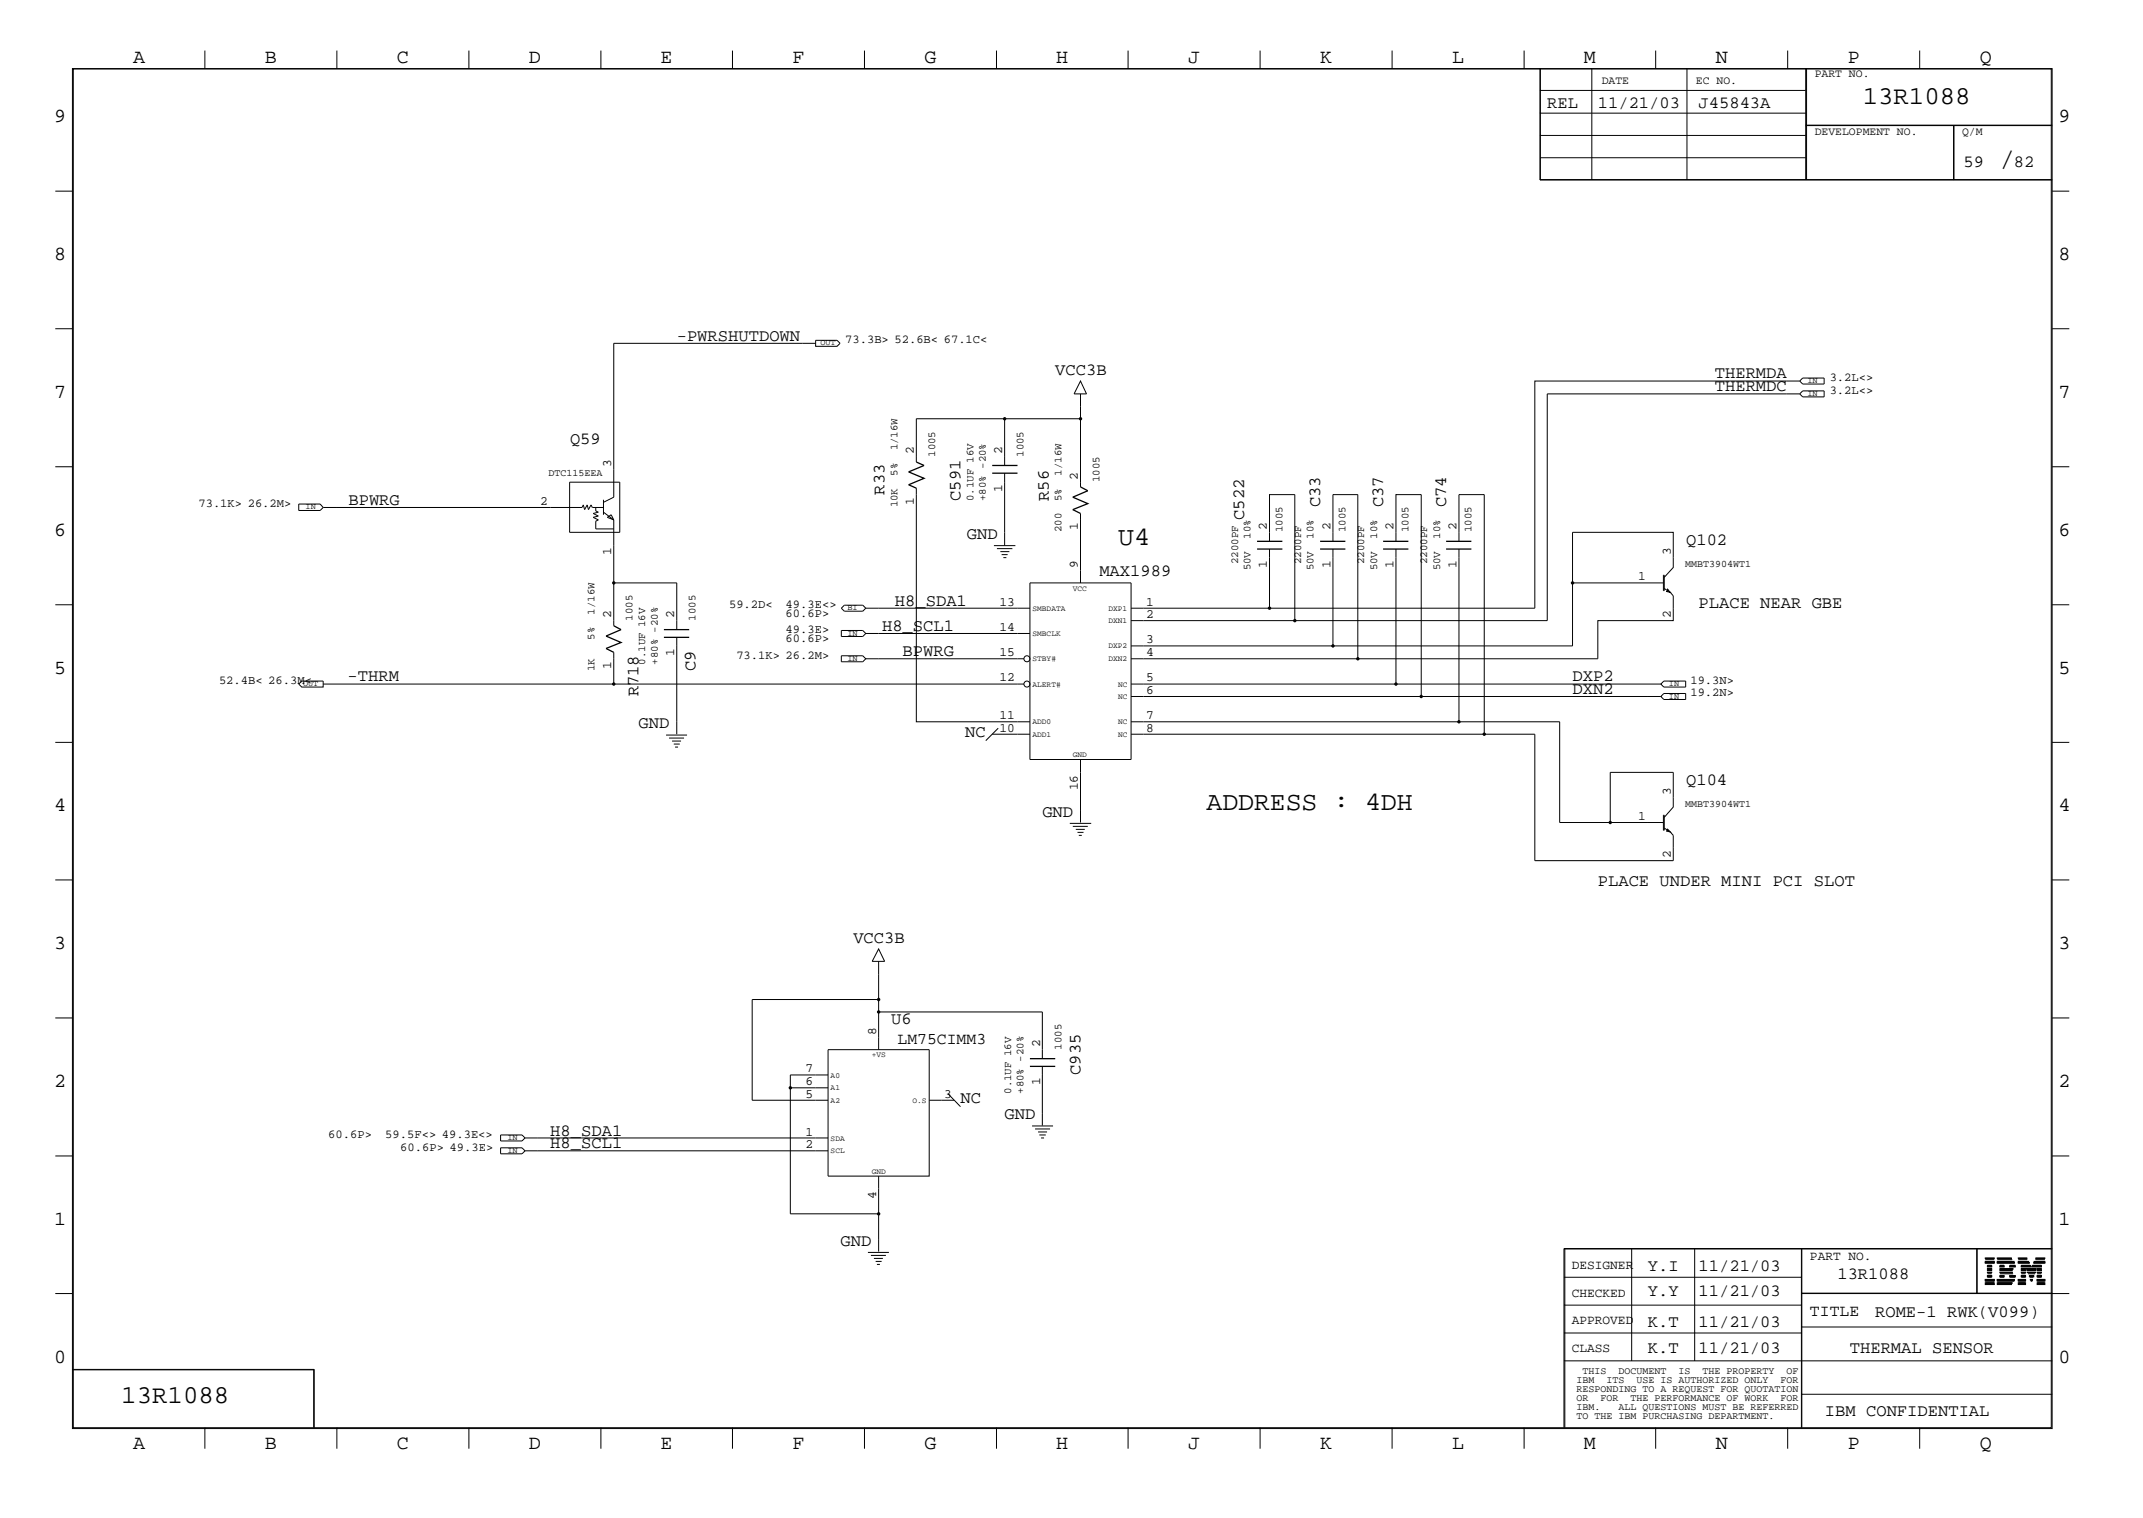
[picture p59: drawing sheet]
<svg xmlns="http://www.w3.org/2000/svg" width="423mm" height="300mm" viewBox="0 0 423 300" stroke-linecap="round" stroke-linejoin="round" font-family="sans-serif">
<defs><g id="words">
<g font-size="5.2">
<text x="395" y="32.9">/</text>
<text x="220.9" y="107.7">U4</text>
<text x="238.3" y="160">ADDRESS : 4DH</text>
</g>
<g font-size="5.1">
<text x="368" y="20.5">13R1088</text>
<text x="24" y="277.2">13R1088</text>
</g>
<g font-size="4">
<text x="26.3" y="12.5">A</text>
<text x="52.3" y="12.5">B</text>
<text x="78.4" y="12.5">C</text>
<text x="104.5" y="12.5">D</text>
<text x="130.5" y="12.5">E</text>
<text x="156.5" y="12.5">F</text>
<text x="182.6" y="12.5">G</text>
<text x="208.6" y="12.5">H</text>
<text x="234.7" y="12.5">J</text>
<text x="260.8" y="12.5">K</text>
<text x="286.9" y="12.5">L</text>
<text x="312.8" y="12.5">M</text>
<text x="338.9" y="12.5">N</text>
<text x="365" y="12.5">P</text>
<text x="391.1" y="12.5">Q</text>
<text x="10.7" y="24.1">9</text>
<text x="406.7" y="24.1">9</text>
<text x="10.7" y="51.4">8</text>
<text x="406.7" y="51.4">8</text>
<text x="10.7" y="78.6">7</text>
<text x="406.7" y="78.6">7</text>
<text x="10.7" y="105.8">6</text>
<text x="406.7" y="105.8">6</text>
<text x="10.7" y="133.1">5</text>
<text x="406.7" y="133.1">5</text>
<text x="10.7" y="160.2">4</text>
<text x="406.7" y="160.2">4</text>
<text x="10.7" y="187.5">3</text>
<text x="406.7" y="187.5">3</text>
<text x="10.7" y="214.6">2</text>
<text x="406.7" y="214.6">2</text>
<text x="10.7" y="241.9">1</text>
<text x="406.7" y="241.9">1</text>
<text x="10.7" y="269.2">0</text>
<text x="406.7" y="269.2">0</text>
<text x="26.3" y="286.2">A</text>
<text x="52.3" y="286.2">B</text>
<text x="78.4" y="286.2">C</text>
<text x="104.5" y="286.2">D</text>
<text x="130.5" y="286.2">E</text>
<text x="156.5" y="286.2">F</text>
<text x="182.6" y="286.2">G</text>
<text x="208.6" y="286.2">H</text>
<text x="234.7" y="286.2">J</text>
<text x="260.8" y="286.2">K</text>
<text x="286.9" y="286.2">L</text>
<text x="312.8" y="286.2">M</text>
<text x="338.9" y="286.2">N</text>
<text x="365" y="286.2">P</text>
<text x="391.1" y="286.2">Q</text>
</g>
<g font-size="3.4">
<text x="305.6" y="21.4">REL</text>
<text x="315.6" y="21.4">11/21/03</text>
<text x="335.5" y="21.4">J45843A</text>
<text x="387.9" y="32.9">59</text>
<text x="397.8" y="32.9">82</text>
<text x="133.7" y="67.3">-PWRSHUTDOWN</text>
<text x="208.4" y="74">VCC3B</text>
<text x="338.8" y="74.8">THERMDA</text>
<text x="338.8" y="77.3">THERMDC</text>
<text x="112.6" y="87.7">Q59</text>
<text x="68.8" y="99.7">BPWRG</text>
<text x="174.8" y="97.7" transform="rotate(-90 174.8 97.7)">R33</text>
<text x="189.7" y="99" transform="rotate(-90 189.7 99)">C591</text>
<text x="207.2" y="99" transform="rotate(-90 207.2 99)">R56</text>
<text x="260.8" y="100.2" transform="rotate(-90 260.8 100.2)">C33</text>
<text x="273.2" y="100.2" transform="rotate(-90 273.2 100.2)">C37</text>
<text x="285.7" y="100.2" transform="rotate(-90 285.7 100.2)">C74</text>
<text x="191" y="106.4">GND</text>
<text x="245.8" y="102.7" transform="rotate(-90 245.8 102.7)">C522</text>
<text x="333.1" y="107.7">Q102</text>
<text x="217.2" y="113.9">MAX1989</text>
<text x="176.8" y="119.6">H8_SDA1</text>
<text x="174.2" y="124.6">H8_SCL1</text>
<text x="335.5" y="120.1">PLACE NEAR GBE</text>
<text x="178.3" y="129.6">BPWRG</text>
<text x="68.7" y="134.6">-THRM</text>
<text x="126.2" y="137.6" transform="rotate(-90 126.2 137.6)">R718</text>
<text x="137.4" y="132.6" transform="rotate(-90 137.4 132.6)">C9</text>
<text x="310.6" y="134.6">DXP2</text>
<text x="310.6" y="137.1">DXN2</text>
<text x="126.2" y="143.8">GND</text>
<text x="190.7" y="145.6">NC</text>
<text x="333.1" y="155">Q104</text>
<text x="205.9" y="161.3">GND</text>
<text x="315.6" y="175">PLACE UNDER MINI PCI SLOT</text>
<text x="168.6" y="186.2">VCC3B</text>
<text x="176" y="202.4">U6</text>
<text x="213.4" y="212.3" transform="rotate(-90 213.4 212.3)">C935</text>
<text x="189.7" y="217.9">NC</text>
<text x="198.5" y="221.1">GND</text>
<text x="108.7" y="226.8">H8_SCL1</text>
<text x="108.7" y="224.4">H8_SDA1</text>
<text x="166" y="246">GND</text>
<text x="325.5" y="251">Y.I</text>
<text x="335.5" y="251">11/21/03</text>
<text x="325.5" y="255.9">Y.Y</text>
<text x="335.5" y="255.9">11/21/03</text>
<text x="363" y="252.7">13R1088</text>
<text x="325.5" y="262.2">K.T</text>
<text x="335.5" y="262.2">11/21/03</text>
<text x="370.4" y="260.2">ROME-1 RWK(V099)</text>
<text x="325.5" y="267.2">K.T</text>
<text x="335.5" y="267.2">11/21/03</text>
<text x="365.4" y="267.2">THERMAL SENSOR</text>
<text x="360.5" y="279.7">IBM CONFIDENTIAL</text>
</g>
<g font-size="3.2">
<text x="177.3" y="206.2">LM75CIMM3</text>
<text x="357.5" y="260">TITLE</text>
</g>
<g font-size="2.5">
<text x="180.5" y="89.7" transform="rotate(-90 180.5 89.7)">2</text>
<text x="198" y="89.7" transform="rotate(-90 198 89.7)">2</text>
<text x="120.7" y="92.2" transform="rotate(-90 120.7 92.2)">3</text>
<text x="212.9" y="94.7" transform="rotate(-90 212.9 94.7)">2</text>
<text x="106.7" y="99.7">2</text>
<text x="180.5" y="99.7" transform="rotate(-90 180.5 99.7)">1</text>
<text x="198" y="97.3" transform="rotate(-90 198 97.3)">1</text>
<text x="212.9" y="104.7" transform="rotate(-90 212.9 104.7)">1</text>
<text x="250.3" y="104.7" transform="rotate(-90 250.3 104.7)">2</text>
<text x="262.8" y="104.7" transform="rotate(-90 262.8 104.7)">2</text>
<text x="275.3" y="104.7" transform="rotate(-90 275.3 104.7)">2</text>
<text x="287.7" y="104.7" transform="rotate(-90 287.7 104.7)">2</text>
<text x="120.7" y="109.7" transform="rotate(-90 120.7 109.7)">1</text>
<text x="212.9" y="112.2" transform="rotate(-90 212.9 112.2)">9</text>
<text x="250.3" y="112.2" transform="rotate(-90 250.3 112.2)">1</text>
<text x="262.8" y="112.2" transform="rotate(-90 262.8 112.2)">1</text>
<text x="275.3" y="112.2" transform="rotate(-90 275.3 112.2)">1</text>
<text x="287.7" y="112.2" transform="rotate(-90 287.7 112.2)">1</text>
<text x="330" y="109.6" transform="rotate(-90 330 109.6)">3</text>
<text x="197.4" y="119.6">13</text>
<text x="226.4" y="119.6">1</text>
<text x="323.6" y="114.6">1</text>
<text x="120.7" y="122.2" transform="rotate(-90 120.7 122.2)">2</text>
<text x="133.2" y="122.2" transform="rotate(-90 133.2 122.2)">2</text>
<text x="197.4" y="124.6">14</text>
<text x="226.4" y="122.2">2</text>
<text x="330" y="122.2" transform="rotate(-90 330 122.2)">2</text>
<text x="133.2" y="129.6" transform="rotate(-90 133.2 129.6)">1</text>
<text x="197.4" y="129.6">15</text>
<text x="226.4" y="127.1">3</text>
<text x="226.4" y="129.6">4</text>
<text x="120.7" y="132.2" transform="rotate(-90 120.7 132.2)">1</text>
<text x="197.4" y="134.6">12</text>
<text x="226.4" y="134.6">5</text>
<text x="226.4" y="137.1">6</text>
<text x="197.4" y="142.1">11</text>
<text x="226.4" y="142.1">7</text>
<text x="197.4" y="144.6">10</text>
<text x="226.4" y="144.6">8</text>
<text x="212.9" y="156.1" transform="rotate(-90 212.9 156.1)">16</text>
<text x="330" y="157.1" transform="rotate(-90 330 157.1)">3</text>
<text x="323.6" y="162.1">1</text>
<text x="330" y="169.5" transform="rotate(-90 330 169.5)">2</text>
<text x="173.1" y="204.4" transform="rotate(-90 173.1 204.4)">8</text>
<text x="205.5" y="206.8" transform="rotate(-90 205.5 206.8)">2</text>
<text x="159.1" y="211.8">7</text>
<text x="159.1" y="214.4">6</text>
<text x="205.5" y="214.4" transform="rotate(-90 205.5 214.4)">1</text>
<text x="159.1" y="216.8">5</text>
<text x="186.5" y="216.8">3</text>
<text x="159.1" y="226.8">2</text>
<text x="159.1" y="224.4">1</text>
<text x="173.1" y="236.8" transform="rotate(-90 173.1 236.8)">4</text>
<text x="310.5" y="250.6">DESIGNER</text>
<text x="357.5" y="248.8">PART NO.</text>
<text x="310.5" y="256.1">CHECKED</text>
<text x="310.5" y="261.5">APPROVED</text>
<text x="310.5" y="267">CLASS</text>
</g>
<g font-size="2.4">
<text x="167" y="67.8">73.3B&gt; 52.6B&lt; 67.1C&lt;</text>
<text x="361.4" y="77.8">3.2L&lt;&gt;</text>
<text x="361.4" y="75.3">3.2L&lt;&gt;</text>
<text x="39.2" y="100.2">73.1K&gt; 26.2M&gt;</text>
<text x="144" y="120.1">59.2D&lt;</text>
<text x="155.2" y="125.1">49.3E&gt;</text>
<text x="155.2" y="121.9">60.6P&gt;</text>
<text x="155.2" y="120.1">49.3E&lt;&gt;</text>
<text x="145.5" y="130.1">73.1K&gt; 26.2M&gt;</text>
<text x="155.2" y="126.9">60.6P&gt;</text>
<text x="43.3" y="135.1">52.4B&lt; 26.3M&lt;</text>
<text x="333.9" y="135.1">19.3N&gt;</text>
<text x="333.9" y="137.6">19.2N&gt;</text>
<text x="64.9" y="224.8">60.6P&gt;</text>
<text x="76.1" y="224.8">59.5F&lt;&gt; 49.3E&lt;&gt;</text>
<text x="79.1" y="227.3">60.6P&gt; 49.3E&gt;</text>
</g>
<g font-size="2.3">
<text x="316.4" y="16.7">DATE</text>
<text x="335" y="16.7">EC NO.</text>
<text x="358.5" y="15.2">PART NO.</text>
<text x="358.5" y="26.6">DEVELOPMENT NO.</text>
<text x="387.6" y="26.6">Q/M</text>
</g>
<g font-size="2.1">
<text x="177.3" y="89" transform="rotate(-90 177.3 89)">1/16W</text>
<text x="177.3" y="94" transform="rotate(-90 177.3 94)">5%</text>
<text x="184.7" y="90.3" transform="rotate(-90 184.7 90.3)">1005</text>
<text x="202.2" y="90.3" transform="rotate(-90 202.2 90.3)">1005</text>
<text x="209.7" y="94" transform="rotate(-90 209.7 94)">1/16W</text>
<text x="217.2" y="95.2" transform="rotate(-90 217.2 95.2)">1005</text>
<text x="177.3" y="100.2" transform="rotate(-90 177.3 100.2)">10K</text>
<text x="192.3" y="99" transform="rotate(-90 192.3 99)">0.1UF 16V</text>
<text x="194.7" y="99" transform="rotate(-90 194.7 99)">+80% -20%</text>
<text x="209.7" y="99" transform="rotate(-90 209.7 99)">5%</text>
<text x="209.7" y="105.2" transform="rotate(-90 209.7 105.2)">200</text>
<text x="247.1" y="106.4" transform="rotate(-90 247.1 106.4)">10%</text>
<text x="253.3" y="105.2" transform="rotate(-90 253.3 105.2)">1005</text>
<text x="259.5" y="106.4" transform="rotate(-90 259.5 106.4)">10%</text>
<text x="265.8" y="105.2" transform="rotate(-90 265.8 105.2)">1005</text>
<text x="272" y="106.4" transform="rotate(-90 272 106.4)">10%</text>
<text x="278.2" y="105.2" transform="rotate(-90 278.2 105.2)">1005</text>
<text x="284.5" y="106.4" transform="rotate(-90 284.5 106.4)">10%</text>
<text x="290.7" y="105.2" transform="rotate(-90 290.7 105.2)">1005</text>
<text x="244.6" y="111.4" transform="rotate(-90 244.6 111.4)">2200PF</text>
<text x="247.1" y="112.7" transform="rotate(-90 247.1 112.7)">50V</text>
<text x="257" y="111.4" transform="rotate(-90 257 111.4)">2200PF</text>
<text x="259.5" y="112.7" transform="rotate(-90 259.5 112.7)">50V</text>
<text x="269.5" y="111.4" transform="rotate(-90 269.5 111.4)">2200PF</text>
<text x="272" y="112.7" transform="rotate(-90 272 112.7)">50V</text>
<text x="281.9" y="111.4" transform="rotate(-90 281.9 111.4)">2200PF</text>
<text x="284.5" y="112.7" transform="rotate(-90 284.5 112.7)">50V</text>
<text x="117.4" y="121.4" transform="rotate(-90 117.4 121.4)">1/16W</text>
<text x="125" y="122.6" transform="rotate(-90 125 122.6)">1005</text>
<text x="137.4" y="122.6" transform="rotate(-90 137.4 122.6)">1005</text>
<text x="117.4" y="126.4" transform="rotate(-90 117.4 126.4)">5%</text>
<text x="127.4" y="131.3" transform="rotate(-90 127.4 131.3)">0.1UF 16V</text>
<text x="130" y="131.3" transform="rotate(-90 130 131.3)">+80% -20%</text>
<text x="117.4" y="132.6" transform="rotate(-90 117.4 132.6)">1K</text>
<text x="209.7" y="207.3" transform="rotate(-90 209.7 207.3)">1005</text>
<text x="199.7" y="216.1" transform="rotate(-90 199.7 216.1)">0.1UF 16V</text>
<text x="202.2" y="216.1" transform="rotate(-90 202.2 216.1)">+80% -20%</text>
</g>
<g font-size="2">
<text x="108.4" y="94">DTC115EEA</text>
<text x="332.9" y="112.1">MMBT3904WT1</text>
<text x="332.9" y="159.4">MMBT3904WT1</text>
<text x="311.4" y="273.2">IBM</text>
<text x="311.4" y="275">RESPONDING TO A REQUEST FOR QUOTATION</text>
<text x="312.6" y="271.4">THIS</text>
<text x="317.3" y="273.2">ITS</text>
<text x="319.7" y="271.4">DOCUMENT</text>
<text x="323.3" y="273.2">USE IS AUTHORIZED ONLY</text>
<text x="331.6" y="271.4">IS</text>
<text x="336.3" y="271.4">THE PROPERTY</text>
<text x="351.7" y="273.2">FOR</text>
<text x="352.9" y="271.4">OF</text>
<text x="311.4" y="276.7">OR</text>
<text x="311.4" y="278.6">IBM.</text>
<text x="311.4" y="280.2">TO THE IBM PURCHASING DEPARTMENT.</text>
<text x="316.1" y="276.7">FOR</text>
<text x="319.7" y="278.6">ALL QUESTIONS MUST BE REFERRED</text>
<text x="322.1" y="276.7">THE PERFORMANCE OF WORK</text>
<text x="351.7" y="276.7">FOR</text>
</g>
<g font-size="1.7">
<text x="162.1" y="68.2">OUT</text>
<text x="357" y="75.7">IN</text>
<text x="357" y="78.1">IN</text>
<text x="60.4" y="100.6">IN</text>
<text x="167.4" y="125.6">IN</text>
<text x="167.4" y="120.6">BI</text>
<text x="167.4" y="130.6">IN</text>
<text x="59.9" y="135.6">OUT</text>
<text x="329.7" y="135.6">IN</text>
<text x="329.7" y="138">IN</text>
<text x="100.2" y="225.2">IN</text>
<text x="100.2" y="227.8">IN</text>
</g>
<g font-size="1.6">
<text x="211.9" y="116.7">VCC</text>
<text x="204" y="125.6">SMBCLK</text>
<text x="204" y="120.6">SMBDATA</text>
<text x="218.9" y="123.1">DXN1</text>
<text x="218.9" y="120.6">DXP1</text>
<text x="204" y="130.6">STBY#</text>
<text x="218.9" y="130.6">DXN2</text>
<text x="218.9" y="128.1">DXP2</text>
<text x="204" y="135.6">ALERT#</text>
<text x="220.9" y="135.6">NC</text>
<text x="204" y="143.1">ADD0</text>
<text x="220.9" y="143.1">NC</text>
<text x="220.9" y="138.1">NC</text>
<text x="204" y="145.5">ADD1</text>
<text x="211.9" y="149.5">GND</text>
<text x="220.9" y="145.5">NC</text>
<text x="172.2" y="208.9">+VS</text>
<text x="164.1" y="215.4">A1</text>
<text x="164.1" y="212.9">A0</text>
<text x="164.1" y="217.8">A2</text>
<text x="180.3" y="217.8">O.S</text>
<text x="164.1" y="227.8">SCL</text>
<text x="164.1" y="225.3">SDA</text>
<text x="172.2" y="231.8">GND</text>
</g>
</g></defs>
<g fill="none" stroke="#000" stroke-width=".2">
<path d="M14.3 13.5h391.1v268.7h-391.1zM14.5 13.6h390.7v268.4h-390.7zM40.5 10v3.5M66.5 10v3.5M92.6 10v3.5M118.7 10v3.5M144.7 10v3.5M170.8 10v3.5M196.9 10v3.5M222.8 10v3.5M248.9 10v3.5M275 10v3.5"/>
<path d="M301.1 10v3.5M304.2 13.5v22.1h101.2M304.2 17.9h52.5M304.3 13.5v22.1M314.5 13.5v22.1M327.1 10v3.5M333.2 13.5v22.1M353.1 10v3.5M356.7 13.5v22.1M356.9 13.5v22.1M379.2 10v3.5M10.9 37.8h3.4"/>
<path d="M304.2 35.5h101.2M304.2 26.8h52.5M304.2 22.4h52.5M304.3 31.2h52.4M356.7 24.8h48.7M356.7 24.7h48.7M385.9 24.8v10.8M386 24.8v10.8M405.4 37.8h3.4M10.9 64.9h3.4M161.1 67.2h4.3l.5 .6-.5 .6h-4.3zM161.1 67.8h-39.9v30.4l-2 1"/>
<path d="M213.4 75.3l1.2 2.5h-2.4zM213.4 77.8v18.4M355.5 75.3h-52.3v44.8h-79.8M355.5 77.8h-49.9v44.8h-82.2M355.5 77.8l.6-.6h4.2v1.2h-4.2zM355.5 75.3l.6-.6h4.2v1.2h-4.2zM405.4 64.9h3.4M10.9 92.2h3.4M59 99.6h4.2l.6 .6-.6 .6h-4.2zM112.5 95.3h9.9v9.9h-9.9zM119.2 98.7v3M181 96.4v46.2h22.5"/>
<path d="M198.5 93.5v14.2M198.5 82.7h-17.5v8.6M213.4 82.7h-14.9v9.2M405.4 92.2h3.4M10.9 119.5h3.4M63.8 100.2h51.2l.2-.5 .3 1 .5-1 .2 1 .6-1 .2 .5h2.2M117.7 100.2v.7l.5 .3-1 .2 1 .5-1 .3 1 .5-.5 .3v1.5h3.5M119.2 101.2l2 1.5M120 102.2l.7-.5 .5 1zM121.2 102.7v12.4h12.5v9.3M121.2 115.1v8.5M166.8 119.5h3.6l.6 .6-.6 .6h-3.6l-.6-.6z"/>
<path d="M196.3 107.8h4.3M196.9 108.4h3.1M197.6 109h1.8M197.9 109.6h1.2M198.2 110.2h.6M203.5 115.1h19.9v34.9h-19.9zM213.4 101.4v13.7M250.8 106.9v-9.2h5v24.9M250.8 108.5v11.6M263.3 106.9v-9.2h4.9v32.4M263.3 108.5v19.1M275.8 106.9v-9.2h5v39.9h47.3"/>
<path d="M275.8 108.5v26.6M288.2 106.9v-9.2h5v47.3M288.2 108.5v34.1M310.6 115.1h18M328.6 113.6h.2v3.1h-.2zM328.8 114l1.7-1.9v-6.9h-19.9v22.4h-87.2M328.8 116.2l1.1 .8 .6 .7v4.9h-14.9v7.5h-92.2M329.4 116.4l.5 .6-.7-.2 .2-.1zM405.4 119.5h3.4M59 135.1l.6-.6h4.2v1.2h-4.2zM63.8 135.1h138.5M121.2 128.9v6.2"/>
<path d="M133.7 125.9v19.1M166.2 124.5h4.2l.6 .6-.6 .6h-4.2zM166.2 129.5h4.2l.6 .6-.6 .6h-4.2zM171 130.1h31.3M171 120.1h32.5M171 125.1h32.5M223.4 137.6h57.4M223.4 135.1h104.7M328.1 135.1l.6-.6h4.3v1.2h-4.3zM328.7 137h4.3v1.2h-4.3l-.6-.6zM10.9 146.6h3.4M131.6 145.2h4.1"/>
<path d="M132.2 145.8h2.9M132.8 146.4h1.7M133.1 147h1.2M133.4 147.6h.5M196 145h7.5M197.2 143.8l-2.5 2.5M213.4 150v12.5M223.4 145h79.8v25h27.3v-5l-.6-.7-1.1-.7M223.4 142.6h84.7v19.9h10M405.4 146.6h3.4M10.9 173.8h3.4M211.3 162.6h4.3"/>
<path d="M211.9 163.2h3M212.5 163.8h1.8M212.9 164.4h1.1M213.1 165h.6M328.6 161h.2v3h-.2zM328.8 161.5l1.7-2.1v-6.8h-12.4v9.9h10.5M329.4 163.8l.5 .5-.7-.1 .2-.2zM405.4 173.8h3.4M173.6 187.5l1.2 2.4h-2.5zM173.6 197.4h-25v19.9h15M173.6 189.9v10M10.9 201.1h3.4"/>
<path d="M156.1 214.9h7.5M163.6 207.3h20v25h-20zM163.6 212.3h-7.5v27.5h17.5v7.4M173.6 207.3v-7.4h32.3v9.2M183.6 217.3h4.9M187.3 216.1l2.4 2.5M205.9 210.7v11.6M405.4 201.1h3.4M10.9 228.3h3.4M98.9 224.2h4.2l.6 .6-.6 .6h-4.2zM98.9 226.7h4.2l.6 .6-.6 .6h-4.2zM103.7 224.8h59.9"/>
<path d="M103.7 227.3h59.9M173.6 232.3v7.5M203.9 222.4h4.1M204.5 223h2.9M205.1 223.6h1.7M205.3 224.2h1.3M205.7 224.8h.5M405.4 228.3h3.4M10.9 255.5h3.4M171.5 247.4h4.1M172 248h3M172.6 248.6h1.8"/>
<path d="M173 249.2h1.2M173.2 249.8h.6M308.9 246.7h96.5M308.9 257.8h47M308.9 252.3h47M309.1 246.6v35.4M322.3 246.6v22.2M334.8 246.6v22.2M355.9 246.6v35.4M355.9 255.4h49.5M355.9 255.5h52.9M390.5 246.6v8.9"/>
<path d="M390.6 246.6v8.9M392.2 253.7h1.8zM392.2 253.6h1.8zM392.2 253.4l1.8 .1zM392.2 253l1.8 .1zM392.2 252.8l1.8 .1zM392.2 252.7l1.8 .1zM392.2 249.4l1.8 .1zM392.2 249.3l1.8 .1zM392.2 249.2l1.8 .1zM392.2 248.8h1.8zM392.2 248.7h1.8z"/>
<path d="M392.2 248.5l1.8 .1zM392.6 252.3h.8zM392.6 252.1l.8 .1zM392.6 252l.8 .1zM392.6 251.6h.8zM392.6 251.5h.8zM392.6 251.3l.8 .1zM392.6 250.9l.8 .1zM392.6 250.8h.8zM392.6 250.6l.8 .1zM392.6 250.2l.8 .1zM392.6 250l.8 .1z"/>
<path d="M392.6 249.9h.8zM394.5 253.7h2.8zM394.5 253.6h2.9zM394.5 253.4l3 .1zM394.5 248.8h3zM394.5 248.7h2.9zM394.5 248.5l2.8 .1zM394.5 253l3.3 .1zM394.5 252.8l3.4 .1zM394.5 252.7l3.4 .1zM394.5 249.4l3.4 .1zM394.5 249.3l3.4 .1z"/>
<path d="M394.5 249.2l3.3 .1zM395.1 251.6h2.6zM395.1 251.5h2.5zM395.1 251.3l2.4 .1zM395.1 250.9l2.4 .1zM395.1 250.8h2.5zM395.1 250.6l2.6 .1zM395.1 252.3h.8zM395.1 252.1l.8 .1zM395.1 252l.8 .1zM395.1 250.2l.8 .1zM395.1 250l.8 .1z"/>
<path d="M395.1 249.9h.8zM397 252.3h1.1zM397 252.1l1.1 .1zM397 252l1.1 .1zM397 250.2l1.1 .1zM397 250l1.1 .1zM397 249.9h1.1zM398.7 253.7h1.4zM398.7 253.6h1.4zM398.7 253.4l1.4 .1zM398.7 253l1.4 .1zM398.7 252.8l1.4 .1z"/>
<path d="M398.7 252.7l1.4 .1zM398.7 249.4l2.2 .1zM398.7 249.3l2.1 .1zM398.7 249.2l2 .1zM398.7 248.8h1.8zM398.7 248.7h1.8zM398.7 248.5l1.7 .1zM399.3 252.3h.8zM399.3 252.1l.8 .1zM399.3 252l.8 .1zM399.3 251.6h.8zM399.3 251.5h.8z"/>
<path d="M399.3 251.3l.8 .1zM399.3 250.9l.8 .1zM399.3 250.8h.8zM399.3 250.6l.8 .1zM399.3 250.2l1.9 .1zM399.3 250l1.9 .1zM399.3 249.9h1.8zM400.3 250.6l2 .1zM400.4 250.9l1.8 .1zM400.4 250.8h1.8zM400.5 251.3l1.6 .1zM400.6 251.5h1.5z"/>
<path d="M400.6 251.6h1.4zM400.9 252.1l.8 .1zM400.9 252l.8 .1zM401 252.3h.7zM401.1 252.7l.4 .1zM401.2 252.8l.3 .1zM401.2 253l.2 .1zM401.4 250.2l1.9 .1zM401.5 250l1.8 .1zM401.5 249.9h1.8zM401.7 249.4l2.2 .1zM401.8 249.3l2.1 .1z"/>
<path d="M401.8 249.2l2.1 .1zM402.1 248.8h1.8zM402.1 248.7h1.8zM402.2 248.5l1.7 .1zM402.4 253.7h1.5zM402.4 253.6h1.5zM402.4 253.4l1.5 .1zM402.4 253l1.5 .1zM402.4 252.8l1.5 .1zM402.4 252.7l1.5 .1zM402.4 252.3h.9zM402.4 252.1l.9 .1z"/>
<path d="M402.4 252l.9 .1zM402.4 251.6h.9zM402.4 251.5h.9zM402.4 251.3l.9 .1zM402.4 250.9l.9 .1zM402.4 250.8h.9zM402.4 250.6l.9 .1zM405.4 246.6h-96.5v35.4M14.3 270.5h47.8v11.5M14.3 270.6h47.8M62 270.5v11.5M308.9 268.8h96.5"/>
<path d="M308.9 263.3h47M355.9 275.4h49.5M355.9 262.1h49.5M40.5 282v4.2M66.5 282v4.2M92.6 282v4.2M118.7 282v4.2M144.7 282v4.2M170.8 282v4.2M196.9 282v4.2M222.8 282v4.2M248.9 282v4.2"/>
<path d="M275 282v4.2M301.1 282v4.2M327.1 282v4.2M353.1 282v4.2M379.2 282v4.2"/>
<circle cx="202.9" cy="130.1" r=".59"/>
<circle cx="202.9" cy="135.1" r=".59"/>
</g>
<g fill="none" stroke="#000" stroke-width=".25">
<path d="M181 91.3l1.5 .6-3 1.3 3 1.3-3 1.3 1.5 .6M196 93.5h5M196 91.9h5M213.4 96.2l1.5 .7-3 1.3 3 1.3-3 1.2 1.5 .7M248.3 108.5h5M248.3 106.9h5M260.8 108.5h5M260.8 106.9h5M273.2 108.5h5M273.2 106.9h5M285.7 108.5h5M285.7 106.9h5"/>
<path d="M121.2 123.6l1.5 .8-3 1.2 3 1.3-3 1.2 1.5 .8M131.1 125.9h5M131.1 124.4h5M203.5 210.7h4.9M203.5 209.1h4.9"/>
</g>
<g fill="#000">
<circle cx="198.5" cy="82.7" r=".34"/>
<circle cx="213.4" cy="82.7" r=".34"/>
<circle cx="121.2" cy="115.1" r=".34"/>
<circle cx="310.6" cy="115.1" r=".34"/>
<circle cx="121.2" cy="135.1" r=".34"/>
<circle cx="250.8" cy="120.1" r=".34"/>
<circle cx="255.8" cy="122.6" r=".34"/>
<circle cx="263.3" cy="127.6" r=".34"/>
<circle cx="268.2" cy="130.1" r=".34"/>
<circle cx="275.8" cy="135.1" r=".34"/>
<circle cx="280.8" cy="137.6" r=".34"/>
<circle cx="288.2" cy="142.6" r=".34"/>
<circle cx="293.2" cy="145" r=".34"/>
<circle cx="318.1" cy="162.5" r=".34"/>
<circle cx="173.6" cy="199.9" r=".34"/>
<circle cx="173.6" cy="197.4" r=".34"/>
<circle cx="156.1" cy="214.9" r=".34"/>
<circle cx="173.6" cy="239.8" r=".34"/>
</g>
<use href="#words"/>
</svg>
